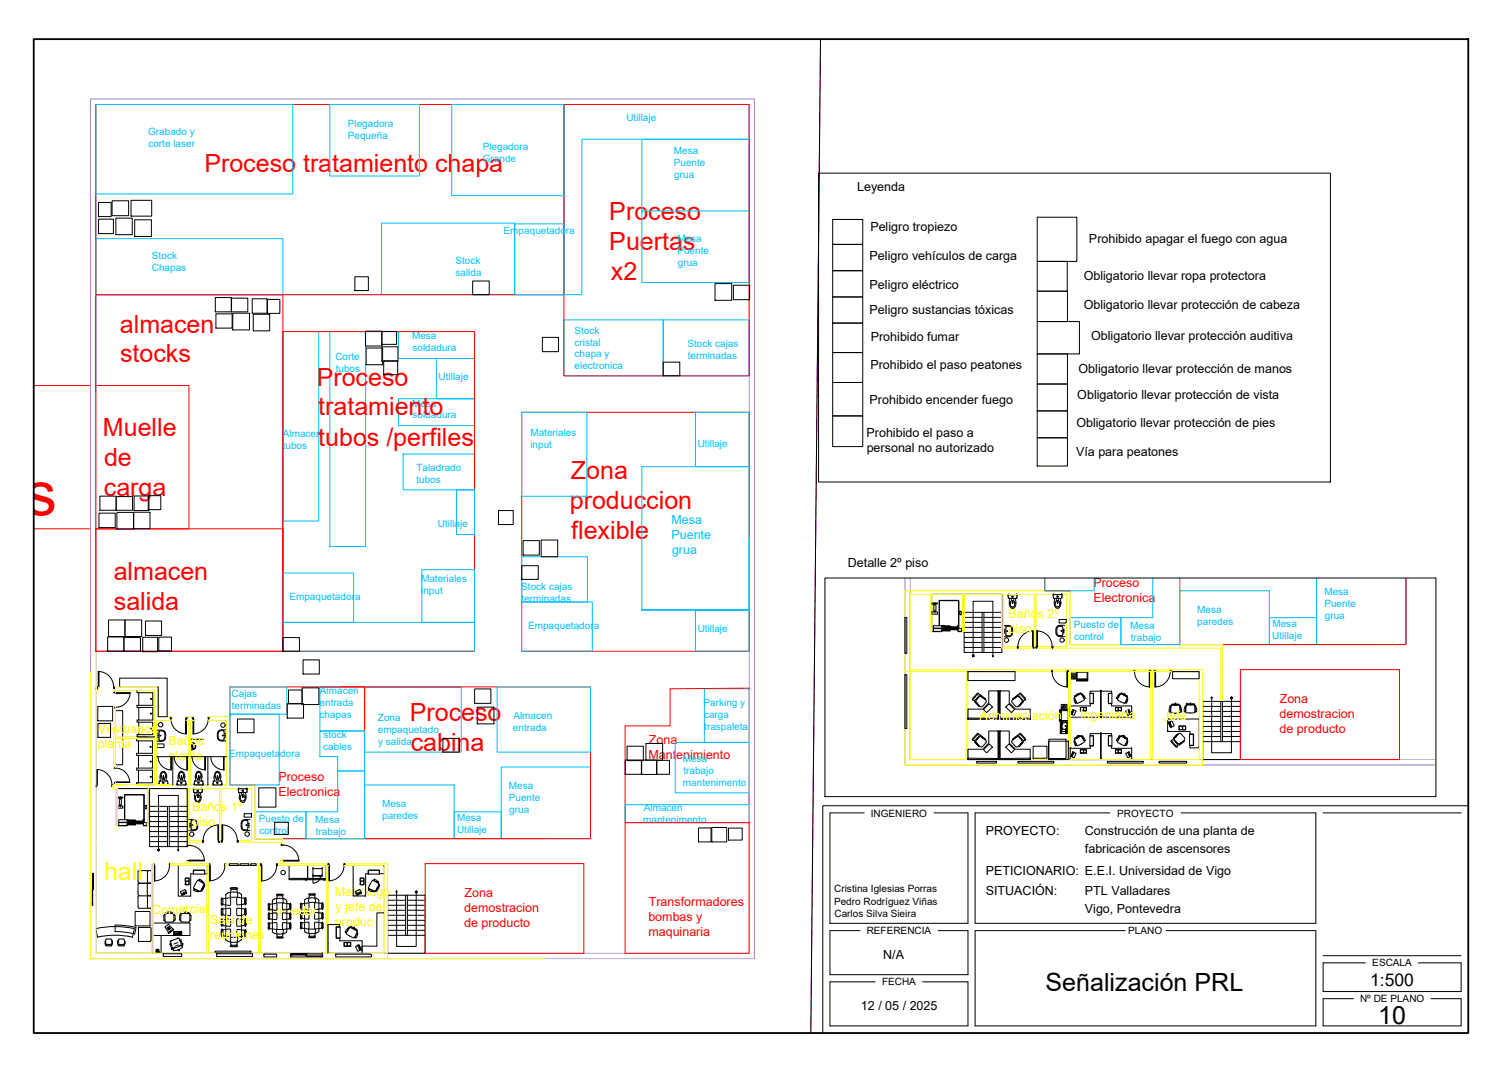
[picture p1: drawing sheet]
<svg xmlns="http://www.w3.org/2000/svg" width="420mm" height="297mm" viewBox="0 0 420 297" stroke-linecap="round" stroke-linejoin="round" font-family="sans-serif">
<defs><g id="words">
<text font-size="17.4" fill="#f00" x="7.1" y="143.6">s</text>
<g font-size="7" fill="#f00">
<text x="57" y="47.9">Proceso tratamiento chapa</text>
<text x="169.9" y="61.4">Proceso</text>
<text x="169.9" y="69.8">Puertas</text>
<text x="170.3" y="78.1">x2</text>
<text x="33.4" y="92.7">almacen</text>
<text x="33.5" y="101">stocks</text>
<text x="88.3" y="107.4">Proceso</text>
<text x="88.7" y="115.7">tratamiento</text>
<text x="28.7" y="121.6">Muelle</text>
<text x="88.7" y="124.1">tubos /perfiles</text>
<text x="29" y="129.9">de</text>
<text x="159.2" y="133.5">Zona</text>
<text x="29" y="138.2">carga</text>
<text x="158.9" y="141.8">produccion</text>
<text x="159.3" y="150.3">flexible</text>
<text x="31.7" y="161.7">almacen</text>
<text x="31.8" y="170">salida</text>
<text x="114.3" y="201">Proceso</text>
<text x="114.5" y="209.3">cabina</text>
</g>
<text font-size="7" fill="#ff0" x="29" y="245.2">hall</text>
<g font-size="7">
<text x="291.5" y="276.2">Señalización PRL</text>
<text x="384.3" y="285.3">10</text>
</g>
<text font-size="4.9" x="382" y="274.8">1:500</text>
<g font-size="3.5">
<text x="239" y="53.3">Leyenda</text>
<text x="242.7" y="64.4">Peligro tropiezo</text>
<text x="303.6" y="67.8">Prohibido apagar el fuego con agua</text>
<text x="242.4" y="72.3">Peligro vehículos de carga</text>
<text x="242.4" y="80.5">Peligro eléctrico</text>
<text x="302.1" y="78.1">Obligatorio llevar ropa protectora</text>
<text x="242.4" y="87.6">Peligro sustancias tóxicas</text>
<text x="302.1" y="86">Obligatorio llevar protección de cabeza</text>
<text x="242.8" y="95.1">Prohibido fumar</text>
<text x="304.2" y="94.8">Obligatorio llevar protección auditiva</text>
<text x="242.7" y="102.8">Prohibido el paso peatones</text>
<text x="300.7" y="103.8">Obligatorio llevar protección de manos</text>
<text x="242.4" y="112.5">Prohibido encender fuego</text>
<text x="300.4" y="111.2">Obligatorio llevar protección de vista</text>
<text x="300.1" y="118.9">Obligatorio llevar protección de pies</text>
<text x="241.6" y="121.8">Prohibido el paso a</text>
<text x="241.6" y="126">personal no autorizado</text>
<text x="300" y="127">Vía para peatones</text>
<text x="236.4" y="157.9">Detalle 2º piso</text>
<text x="274.8" y="232.8">PROYECTO:</text>
<text x="302.5" y="232.7">Construcción de una planta de</text>
<text x="302.5" y="237.6">fabricación de ascensores</text>
<text x="274.8" y="243.8">PETICIONARIO: E.E.I. Universidad de Vigo</text>
<text x="274.8" y="249.5">SITUACIÓN:</text>
<text x="302.5" y="249.5">PTL Valladares</text>
<text x="302.5" y="254.5">Vigo, Pontevedra</text>
<text x="246.3" y="267.2">N/A</text>
<text x="240" y="281.5">12 / 05 / 2025</text>
</g>
<g font-size="3.5" fill="#00bfff">
<text x="187.2" y="146.1">Mesa</text>
<text x="187.2" y="150.2">Puente</text>
<text x="187.4" y="154.4">grua</text>
</g>
<g font-size="3.5" fill="#f00">
<text x="304.8" y="163.4">Proceso</text>
<text x="304.8" y="167.6">Electronica</text>
<text x="356.8" y="195.9">Zona</text>
<text x="356.7" y="200.1">demostracion</text>
<text x="180.9" y="207.2">Zona</text>
<text x="356.7" y="204.2">de producto</text>
<text x="180.8" y="211.4">Mantenimiento</text>
<text x="77.6" y="217.6">Proceso</text>
<text x="77.6" y="221.7">Electronica</text>
<text x="129.5" y="250">Zona</text>
<text x="129.4" y="254.1">demostracion</text>
<text x="180.8" y="256.6">bombas y</text>
<text x="180.9" y="252.5">Transformadores</text>
<text x="129.4" y="258.3">de producto</text>
<text x="180.8" y="260.8">maquinaria</text>
</g>
<g font-size="3.5" fill="#ff0">
<text x="281.2" y="172.3">Baños 2º</text>
<text x="281.2" y="176.4">piso</text>
<text x="273.1" y="200.6">Administración</text>
<text x="301.1" y="200.4">Ingeniería</text>
<text x="324.3" y="200.8">Jefe</text>
<text x="27.2" y="208.3">planta</text>
<text x="27.4" y="204.2">Vestuarios</text>
<text x="47" y="207.5">Baños</text>
<text x="47" y="211.7">planta</text>
<text x="53.6" y="226">Baños 1º</text>
<text x="53.6" y="230.2">piso</text>
<text x="93.3" y="249.7">Metrologo</text>
<text x="42.5" y="254.6">Comercial</text>
<text x="58.6" y="257.5">Sala de</text>
<text x="74.8" y="254.8">comedor</text>
<text x="93.6" y="253.9">y jefe de</text>
<text x="58.5" y="261.7">reuniones</text>
<text x="93.4" y="258">produc</text>
</g>
<g font-size="2.8" fill="#00bfff">
<text x="97" y="35.4">Plegadora</text>
<text x="174.6" y="33.6">Utillaje</text>
<text x="41.3" y="37.7">Grabado y</text>
<text x="41.4" y="41">corte laser</text>
<text x="97" y="38.7">Pequeña</text>
<text x="134.6" y="41.7">Plegadora</text>
<text x="134.6" y="45">Grande</text>
<text x="187.9" y="43">Mesa</text>
<text x="187.9" y="46.3">Puente</text>
<text x="188" y="49.6">grua</text>
<text x="140.4" y="65.3">Empaquetadora</text>
<text x="188.8" y="67.5">Mesa</text>
<text x="188.8" y="70.9">Puente</text>
<text x="42.3" y="75.4">Chapas</text>
<text x="42.4" y="72">Stock</text>
<text x="127" y="73.6">Stock</text>
<text x="127" y="77">salida</text>
<text x="189" y="74.2">grua</text>
<text x="114.9" y="94.6">Mesa</text>
<text x="160.1" y="92.9">Stock</text>
<text x="93.5" y="100.3">Corte</text>
<text x="115" y="97.9">soldadura</text>
<text x="160.2" y="96.3">cristal</text>
<text x="160.2" y="99.6">chapa y</text>
<text x="191.6" y="96.8">Stock cajas</text>
<text x="191.7" y="100.1">terminadas</text>
<text x="93.6" y="103.6">tubos</text>
<text x="122.3" y="105.8">Utillaje</text>
<text x="160.2" y="102.9">electronica</text>
<text x="114.9" y="113.3">Mesa</text>
<text x="115" y="116.6">soldadura</text>
<text x="78.8" y="125.2">tubos</text>
<text x="78.9" y="121.9">Almacen</text>
<text x="147.9" y="121.6">Materiales</text>
<text x="147.9" y="124.9">input</text>
<text x="194.5" y="124.7">Utillaje</text>
<text x="116.1" y="131.3">Taladrado</text>
<text x="116.1" y="134.6">tubos</text>
<text x="122.1" y="146.8">Utillaje</text>
<text x="80.7" y="167.2">Empaquetadora</text>
<text x="117.4" y="162.2">Materiales</text>
<text x="117.4" y="165.5">input</text>
<text x="145.3" y="164.4">Stock cajas</text>
<text x="145.4" y="167.7">terminadas</text>
<text x="369.2" y="165.7">Mesa</text>
<text x="333.8" y="170.8">Mesa</text>
<text x="369.2" y="169">Puente</text>
<text x="369.4" y="172.4">grua</text>
<text x="147.2" y="175.2">Empaquetadora</text>
<text x="194.5" y="176.1">Utillaje</text>
<text x="299.4" y="174.9">Puesto de</text>
<text x="299.5" y="178.3">control</text>
<text x="315.1" y="175.2">Mesa</text>
<text x="315.3" y="178.5">trabajo</text>
<text x="333.8" y="174.1">paredes</text>
<text x="354.7" y="178.1">Utillaje</text>
<text x="354.8" y="174.7">Mesa</text>
<text x="64.6" y="194.2">Cajas</text>
<text x="64.6" y="197.6">terminadas</text>
<text x="89.1" y="196.8">entrada</text>
<text x="89.2" y="193.4">Almacen</text>
<text x="196.2" y="196.8">Parking y</text>
<text x="89.1" y="200.1">chapas</text>
<text x="105.4" y="200.9">Zona</text>
<text x="143" y="203.7">entrada</text>
<text x="143.1" y="200.4">Almacen</text>
<text x="196.3" y="200.1">carga</text>
<text x="196.3" y="203.5">traspaleta</text>
<text x="90.1" y="208.9">cables</text>
<text x="90.2" y="205.6">stock</text>
<text x="105.3" y="204.2">empaquetado</text>
<text x="105.4" y="207.6">y salida</text>
<text x="63.9" y="210.8">Empaquetadora</text>
<text x="190.4" y="212.3">Mesa</text>
<text x="190.5" y="215.6">trabajo</text>
<text x="141.9" y="219.8">Mesa</text>
<text x="190.4" y="219">mantenimento</text>
<text x="106.5" y="224.9">Mesa</text>
<text x="141.9" y="223.1">Puente</text>
<text x="142" y="226.4">grua</text>
<text x="179.5" y="225.9">Almacen</text>
<text x="72.2" y="229">Puesto de</text>
<text x="72.3" y="232.4">control</text>
<text x="87.9" y="229.3">Mesa</text>
<text x="88.1" y="232.6">trabajo</text>
<text x="106.6" y="228.2">paredes</text>
<text x="127.4" y="228.8">Mesa</text>
<text x="127.4" y="232.1">Utillaje</text>
<text x="179.3" y="229.2">mantenimento</text>
</g>
<g font-size="2.8">
<text x="242.8" y="227.5">INGENIERO</text>
<text x="311.5" y="227.5">PROYECTO</text>
<text x="232.6" y="248.6">Cristina Iglesias Porras</text>
<text x="232.5" y="252.2">Pedro Rodríguez Viñas</text>
<text x="232.7" y="255.5">Carlos Silva Sieira</text>
<text x="241.6" y="260.3">REFERENCIA</text>
<text x="314.5" y="260.3">PLANO</text>
<text x="382.6" y="269.3">ESCALA</text>
<text x="245.9" y="274.6">FECHA</text>
<text x="379.2" y="279.3">Nº DE PLANO</text>
</g>
</g></defs>
<!-- layer: CONSTRUCCION -->
<path d="M228.8 10.9l-2.7 277" fill="none" stroke="#f0f" stroke-width=".28"/>
<!-- layer: PARCELA -->
<path d="M228.8 10.9l-2.7 277" fill="none" stroke="#000" stroke-width=".28"/>
<!-- layer: Zonas_Fabrica -->
<g fill="none" stroke="#f00" stroke-width=".28">
<path d="M26.7 29.1h130.5v53h-130.5zM157.2 29.1h51.7v75.6h-51.7zM26.7 82.1h52.2v99.4h-52.2zM78.9 92.4h53.4v89.1h-53.4zM9.4 107.4h15.8v39.9h-15.8M26.7 107.4h26v39.9h-26M145.5 114.9h63.4v66.6h-63.4zM26.7 147.3h52.2v34.2h-52.2zM291.3 161.1v3.5h7v15h30.6v-18.5v18.5h63.1v-18.5M64.1 191.4h37.5v42.3h-30.4v-15h-7.1zM94.7 191.4h69.9v42.3h-63v-42.3M345.8 186.6h44.4v25.1h-44.4z"/>
<path d="M174.3 202.3h12.5v-10.4l22.1-.1v37.4h-34.6zM174.3 229.2h34.6v36.4h-34.6zM118.5 240.7h44.3v24.9h-44.3z"/>
</g>
<!-- layer: AR_Maquinas -->
<g fill="none" stroke="#00bfff" stroke-width=".28">
<path d="M26.7 29.1h54.9v24.9h-54.9zM26.7 29.1v79.9M91.9 29.1h25v20h-25zM125.9 29.1h31.3v25.4h-31.3zM157.2 29.1h51.7v9.7h-46.7v43.3h-5zM178.9 58.8v-20h30v20h-30v19.9h30v-19.9M26.7 66.5h52.2v15.6h-52.2zM143.5 62.4h13.7v19.7h-13.7zM78.9 92.4h10v52.8h-10zM78.9 82.1h24.9M91.9 92.4h10v59.9h-10zM111.1 92.4h21.2v7.5h-21.2z"/>
<path d="M121.7 99.9h10.6v11.2h-10.6zM143.5 82.1v-19.9h-37.2v19.9h50.9M157.2 89.1h27.7v15.6h-27.7zM184.9 89.1h24v15.6h-24zM111.1 111.1h21.2v7.5h-21.2zM145.5 114.9h18.1v23.4h-18.1zM193.9 114.9h15v15.1h-15zM112.4 126.5h19.9v10h-19.9zM127.3 136.5h5v12.5h-5zM78.9 159.7h19.7v13.7h-19.7zM117.6 158.7h14.7v14.7h-14.7zM145.5 155.1h18.3v12.7h-18.3z"/>
<path d="M208.9 150v20h-30h30v-40h-30v40M78.9 173.4h53.4v8.1h-53.4zM145.4 167.8h19.7v13.7h-19.7zM193.9 170h15v11.5h-15zM291.3 161.1v3.5h13.8v-3.5M298.3 172.1h14.2v7.5h-14.2zM321.4 161.1v11h-8.9v7.5h16.4v-18.5M328.9 164.6h25v15h-25zM353.9 172.1h13.2v7.5h-13.2zM367.1 161.1v18.5h24.9v-18.5M64.1 199.7h.1M64.1 191.4h15.9v7.6h-15.9v.7z"/>
<path d="M64.1 199h13.8v19.7h-13.8zM89.2 191.4h12.4v12.3h-12.4zM101.6 191.4h27v18.2h-27zM138.6 191.4h26v18.2h-26zM196.4 191.9h12.5v15h-12.5zM89 210.8h5.1v4h7.5v-11.1h-12.4v7.1M94.1 214.8h7.5v18.9h-16.3v-7.5h8.8zM101.6 218.7h25v15h-25zM139.7 213.7h24.9v20h-24.9zM188.3 206.9h20.6v14h-20.6zM71.2 226.2h14.1v7.5h-14.1zM126.6 226.2h13.1v7.5h-13.1z"/>
<path d="M174.3 224.2h34.6v5h-34.6z"/>
</g>
<g fill="none" stroke="#000" stroke-width=".28">
<path d="M27.2 191.4h.2v.6h-.2zM27.4 187.1a4.3 4.3 0 0 1 4.3 4.3M27.4 187.1h.2v4.3h-.2zM31.7 191.4h.2v.6h-.3zM31.7 192.8h.5v.2l-.5 .1zM31.7 197l.5 .1v.2h-.5zM32.2 193h4.1v.2h-4.1zM32.2 198h2v7.3M33.4 189h13.2v10.7h-2.5v-8.3h-10.7zM36.3 193a4.1 4.1 0 0 1-4.1 4.1M38.2 192.4v.6h4.4v3.5h-4.4v.6h4.4v3.5h-4.4v.6h4.4v3.5h-4.4v.6h4.9M38.7 193v3.5"/>
<path d="M38.7 197.1v3.5M47.5 199.7h.3l-.1 .5h-.2zM51.9 199.7h.3v.5h-.3zM53.6 199.7h.3l-.1 .5h-.2zM58 199.7h.3v.5h-.2zM26.7 218.7h.2l.1 .5h-.3zM26.9 214.4a4.3 4.3 0 0 1 4.3 4.3M26.9 214.4h.2v4.3h-.2zM31.2 218.7h.3v.5h-.3zM31.7 218h.5v.3h-.5zM31.7 213.9h.5v.2h-.5zM32.2 214a4 4 0 0 1 4 4"/>
<path d="M32.2 217.9h4v.1h-4zM34.2 205.8v7.3h-2M38.1 205.8v.6h4.4v3.5h-4.4v.6h4.4v3.5h-4.4v.6h4.4v3.5h-4.4v.6h5M38.6 214.6v3.5h-.5M38.6 206.4v3.5M38.6 210.5v3.5M38.7 201.2v3.5h-.5M43.7 203.6v2.9M43.7 207.3h2v1h-2zM43.7 210.8h9M43.7 206.5l1.2 .1M43.7 203.5h.1"/>
<path d="M44.1 210.8a3.7 3.7 0 0 0 3.7 3.7M44.3 218.6l.1 .1M44.3 218.6h.1M44.3 206v.2M44.3 203.8v.2M44.4 204v2.1M44.4 206.1l.2 .2M44.4 217.8l1.3-.2 1 .2M44.4 217.8h.1M44.4 217.8l-.1 .8M44.5 218.7h.1M44.5 218.7h2.2"/>
<path d="M44.9 216.4l.3 .6h.6M44.9 216.4h.1M44.9 216.3h.1M44.9 203.4l-1.2 .1M44.9 203.4a1.09 1.09 0 0 1 1.3 1.1M45.3 217.4h.1M45.5 203.8l.3 .2 .2 .6M45.5 215.2l-.4 .2-.3 .9M45.6 216.4v.4M45.6 216.4h.1M45.6 216.8h.1M45.6 216.5h.1"/>
<path d="M45.6 216.5v.3M45.6 215.2l.3 .2 .3 .8M45.6 206.2l-1.1 .2M45.6 203.8l-1.1-.1-.1 .2M45.6 206.4l-.7 .2M45.7 216.7h.1M45.8 217.4h.1M45.9 205.8l-.4 .4M46 204.5v.9M46 205.5l-.1 .3M46.2 204.5v.9M46.2 205.5l-.2 .6-.4 .3"/>
<path d="M46.2 216.3l-.4 .7M46.2 216.3h.1M46.4 216.6l-.2 1.1M46.5 216.6v-.3a.95 .95 0 0 0-.3-1.1 .95 .95 0 0 0-1.1-.1l-.1 .1a2.73 2.73 0 0 0-.2 2.5M46.7 218.7h.1M46.7 217.8h.1M46.7 217.8l.1 .8M46.8 218.6l-.2 .1M46.8 218.6h.1M47.6 210.8h.2v3.7h-.2zM47.6 200.2a4.3 4.3 0 0 0 4.3 4.3M48.2 210.8v7.9"/>
<path d="M48.6 210.8a3.7 3.7 0 0 0 3.7 3.7M49.3 218.6l.2 .1M49.3 218.6h.1M49.4 218.6h.1M49.4 217.8l1.4-.2 .9 .2M49.4 217.8h.1M49.4 217.8v.8M49.5 218.7h.1M49.5 218.7h2.2M49.9 216.4l.3 .5 .6 .2M49.9 216.4h.1M49.9 216.3h.1"/>
<path d="M50.3 217.4h.1M50.6 216.4v.4M50.6 216.4h.1M50.6 216.8h.1M50.6 216.5h.1M50.6 216.5v.3M50.7 216.7h.1M50.8 217h.1M50.9 217.4h.1M51.2 216.3l-.4 .7M51.3 216.2a.72 .72 0 0 0-.3-.8 .72 .72 0 0 0-.8 0l-.3 .9M51.3 216.3h.1"/>
<path d="M51.5 216.6l-.2 1.1M51.5 216.6v-.3a.95 .95 0 0 0-.3-1.1 .95 .95 0 0 0-1.1-.1l-.1 .1a2.73 2.73 0 0 0-.2 2.5M51.7 218.7h.1M51.8 200.2h.1v4.3h-.1zM51.8 217.8h.1M51.8 217.8l.1 .8M51.8 218.6l-.1 .1M51.9 218.6h.1M52.1 210.8h.2v3.7h-.2zM53.1 206h3.5l-3.5 .1M53.2 206.9v2.1M53.2 207l1.1 .2"/>
<path d="M53.2 209h.1M53.2 207v2M53.2 210.8h9.9M53.5 208h.1M53.5 208l.1 .4a.44 .44 0 0 0 .7 .2M53.5 207.8l.2 .1-.2 .2 .2-.2zM53.5 207.8h.1M53.6 207.9v.1M53.6 208h.1M53.6 207.9h.1M53.6 207.8h.2l-.2 .4M53.6 210.8a3.7 3.7 0 0 0 3.7 3.7"/>
<path d="M53.6 208l-.1 .1M53.6 208.1h.1M53.6 208v.1M53.7 207.4h.1M53.7 208.5h.1M53.8 208.7h.1M53.8 207.2h.1M53.8 200.2h.2v4.3h-.2zM53.9 207.2l.4 .2a.73 .73 0 0 1-.4 1.2M53.9 207.2l-.3 .5v.7l.3 .2M53.9 207.2h.1M53.9 208.6h.1"/>
<path d="M53.9 220h.1M53.9 220l.1 .7M54 219.8l-.1 .1M54.1 219.8h.1M54.1 219.8h2.2M54.1 218.6l.2 .1M54.1 218.6h.1M54.2 217.8l1.4-.2 1 .2M54.2 217.8h.1M54.2 217.8l-.1 .8M54.3 207.2a.56 .56 0 0 0-.7 .1 .56 .56 0 0 0-.1 .7M54.3 208.6l-1.1 .4"/>
<path d="M54.3 207.2a.89 .89 0 0 1 0 1.4M54.3 218.7h.1M54.3 218.7h3.7M54.5 216.6l.2 1.1M54.5 208h.1M54.5 216.6l-.1-.2a1.08 1.08 0 0 1 1.3-1.4l.2 .2a2.54 2.54 0 0 1 .2 2.5M54.7 216.4h.1M54.7 216.4l.2 .4 .3 .2M54.7 216.3h.1M54.9 215.4l-.2 .9M55.1 217.4h.1M55.2 217.1h.3"/>
<path d="M55.4 216.4h.1M55.4 216.4v.4M55.4 216.8h.1M55.4 216.5v.3zM55.5 216.7h.1M55.7 217l-.3 .1M55.7 217.4h.1M55.8 215.4l-.4-.2-.4 .2M55.8 215.4l.3 .8M56 216.3l-.4 .7M56 216.3h.1M56.1 216.3h.1"/>
<path d="M56.2 219.8l.2 .1M56.3 219.8h.1M56.4 220h.1M56.4 220l-.1 .7M56.5 218.7h.1M56.6 217.8h.1M56.6 217.8v.8M56.6 218.6l-.1 .1M56.6 218.6h.1M57.1 210.8h.2v3.7h-.2zM58 210.8v7.9M58.1 200.2a4.3 4.3 0 0 1-4.3 4.3"/>
<path d="M58.8 210.8a3.7 3.7 0 0 0 3.7 3.7M59.4 218.6l.1 .1M59.4 218.6h.1M59.5 217.8h.1M59.5 217.8l-.1 .8M59.5 218.7h.1M59.5 218.7h2.3M59.7 216.6l.2 1.1M59.7 216.6v-.3a1.03 1.03 0 0 1 1.3-1.3l.2 .2a2.54 2.54 0 0 1 .1 2.5M59.9 216.4l.4 .6 .5 .1M59.9 216.4h.1M59.9 216.3h.1"/>
<path d="M60.3 217.4h.1M60.6 204.5v.9M60.6 216.4v.4M60.6 216.8h.1M60.6 216.5h.1M60.6 216.5v.3M60.6 205.4a1.09 1.09 0 0 0 1.3 1.1M60.7 216.4h.1M60.7 216.4v.4M60.7 216.7h.1M60.8 204.5v.9M60.8 217h.1"/>
<path d="M60.8 205.4l.1 .3M60.9 204.1l-.1 .4M60.9 205.7l.4 .4M61 217.4h.1M61.2 203.7l1-.1 .2 .2M61.3 203.7l-.4 .4M61.3 216.2a.72 .72 0 0 0-.2-.8 .72 .72 0 0 0-.9 0l-.3 .9M61.3 216.3l-.4 .7M61.3 216.3h.1M61.6 217.7l-2.2 .1M61.7 217.7l.1 .1M61.8 218.7h.1"/>
<path d="M61.8 217.8h.1M61.8 217.8l.1 .8M61.9 203.4h1.1M61.9 203.4a1.09 1.09 0 0 0-1.3 1.1M61.9 218.6l-.2 .1M61.9 218.6h.1M62.3 210.8h.2v3.7h-.2zM62.4 203.8v2.3M62.4 206.1l-.2 .2-1-.2M63 206.4l-1.1 .1M63.1 203.4v3M66.4 219.9h.1"/>
<path d="M66.4 219.9l.1 .8M66.6 219.8l-.2 .1M66.6 219.8h.1M66.6 219.8h2.2M68.8 219.8l.1 .1M68.8 219.8h.1M68.9 219.9h.1M68.9 219.9l-.1 .8M52.2 239.8l.5 .1v.2h-.5zM52.2 235.4h.5v.2l-.5 .1zM52.7 231.5h1.1M52.7 235.6a4.3 4.3 0 0 1 4.3 4.3"/>
<path d="M52.7 239.7h4.3v.2h-4.3zM53.3 231v.1M53.3 228.8v.1M53.3 228.9v2.1M53.3 228.8a1.05 1.05 0 0 1 1.3 0 1.05 1.05 0 0 1 .3 1.3 1 1 0 0 1-.4 1 1 1 0 0 1-1.2 0M53.8 228.4h-1.1M53.9 228.4l.9 .2 .3 .5M54 220.7l.9 .2 1.4-.2M54 220.7h.1M54.4 220.8a2.55 2.55 0 0 0 .4 2.7l.1 .1a1.21 1.21 0 0 0 1.2-1.7M54.4 222.2l.4 1M54.5 222.2h.1"/>
<path d="M54.5 222.3h.1M54.9 221.1h.1M55 221.5l-.4 .2-.1 .5M55.1 229.1v.4a1.4 1.4 0 0 1-1.2 2M55.1 221.4l-.1 .1M55.1 221.5h.4M55.2 221.8v.4M55.2 222.2h.1M55.2 221.8h.1M55.2 221.8v.3v-.3M55.3 221.9h.1M55.4 221.5l.4 .7"/>
<path d="M55.5 221.1h.1M55.8 222.3a.74 .74 0 0 1-.2 .7 .74 .74 0 0 1-.8 .2M55.8 222.2v.1M55.8 220.8l.2 1.1M55.8 222.3h.1M56.3 220.7h.1M56.4 234.2h.2l.1 .5h-.3zM60.7 229.9h.3v4.3h-.3zM60.9 229.9a4.3 4.3 0 0 0-4.3 4.3M61 234.2h.2v.5h-.3zM61.7 234.2h.2l.1 .5h-.3zM61.9 229.9a4.3 4.3 0 0 1 4.3 4.3"/>
<path d="M61.9 229.9h.2v4.3h-.2zM66.2 234.2h.2v.5h-.3zM66.5 220.7h.1M66.5 220.7h2.3M66.9 220.8l-.2 1.1M66.9 222.2v.1M67.3 229.1l-.1 .4a1.73 1.73 0 0 0 .6 1.8M67.4 221.1h.1M67.6 221.8h.1M67.6 221.4l-.2 .1a1 1 0 0 0-.1 1.6M67.6 221.8l.1 .4M67.6 222h.1"/>
<path d="M67.6 221.8v.2M67.7 222.2h.1M67.7 221.8v.4M67.7 221.8h.1M67.7 221.5l.6 .3 .1 .4M67.8 231.3l1.9 .1M67.8 228.5l-.5 .6M67.9 228.7a.83 .83 0 0 1 1.2 .2v2.1M67.9 228.7a1.94 1.94 0 0 0 0 2.4M68 221.1h.1M68.1 226.7h2v1h-2zM68.1 223.1l-.5 .1-.3-.1"/>
<path d="M68.3 222.2h.1M68.4 222.2l-.3 .9M68.4 222.2h.1M68.4 222.2v.1M68.4 220.8a2.33 2.33 0 0 1-.4 2.7 1.05 1.05 0 0 1-1.3-1.2l.1-.4M68.8 220.7h.1M69.1 230.9a.6 .6 0 0 1-1 .3l-.2-.1M69.7 228.4l-1.9 .1M78.4 239.6l.5 .1v.2h-.5zM78.4 235.3h.5v.2l-.5 .1zM78.9 235.5a4.4 4.4 0 0 1 4.4 4.4M78.9 239.7h4.5v.2h-4.5z"/>
<path d="M25.7 251.9l.1 .1M25.7 252h.1M25.7 248.1v3.9M25.8 243.4h.2v.4l-.2-.1zM25.8 243.7h.1M25.8 247.7h.1M25.8 247.7h.2v.4l-.2-.1zM25.8 248h.1M25.8 248v.1M25.8 248.1h.1M25.8 251.9h.1M25.8 252l.2-.1v.4h-.2z"/>
<path d="M25.8 243.8v3.8M25.8 243.7l.1 3.9zM25.8 243.8h.1M25.8 247.6h.1M25.8 248.1l.1 3.9zM25.8 252h.1M25.9 243.7h.1M25.9 243.8h.1M25.9 247.7h.1M25.9 247.6h.1M25.9 248h.1M25.9 248.1h.1"/>
<path d="M25.9 252h.1M25.9 251.9h.1M26 243.7v3.9zM26 248.1v3.9zM26 252.3h.1M26 243.8h.1M26 247.6h.1M26 248.1h.1M26 251.9h.1M26 247.7h.1M26 243.8v3.8M26 248.1v3.8"/>
<path d="M32.1 257.8l2.9 .1 2.9 .5M32.1 259.6l2.7 .1 2.7 .5M32.1 257.8v1.8M37.4 258.8a24.6 24.6 0 0 0-10.7 0l.5 2.4M37.5 258.8l-.6 2.4M37.9 258.5l-.4 1.8M38.5 249.1l.3 .5M38.5 250v2.7l.3 .4M38.5 243v2.7l.3 .4M38.7 242.6l-.3 .3M38.8 253.1h3.1M38.8 246.1h3.1"/>
<path d="M38.8 242.6h3.1M38.8 246.1l-.3 .3v2.8M41.1 252.7l.2 .4M41.1 249.1l.2 .5-.2 .3M41.1 245.7l.2 .4M41.1 243v2.7M41.1 250v2.7M41.3 246.1l-.2 .3v2.8M41.3 242.6l-.2 .3M41.8 242.6l.4 .4v2.7M41.9 249.6h-3.2l-.3 .4M41.9 246.1l.3 .4v2.7"/>
<path d="M42.2 249.2l-.4 .4 .4 .4v2.7l-.4 .4M42.2 245.7l-.4 .4M42.8 240.7h.2v.5h-.2zM42.8 241.2v24.4M43 241.2h.2v4.3h-.2zM45.7 255.1v1.3M45.9 255.1h-.3M45.9 254.5a1.75 1.75 0 0 1 2.5 .1h-.1M46 254.5l.1 .2 1.3-.3 .9 .3M46 254.7l-.1 .1M46 256.4h-.3M46 254.9v1.7l.1 .3h2.1l.3-.3"/>
<path d="M46.5 258.6l.5 .6M46.6 258.5l.5 .6M46.7 258.4l.5 .6M46.8 258.3l.5 .6M46.9 259.9l1.4-1 .1 .1-1.4 1.1zM46.9 258.3l.5 .6M47 257.5l-1 .8 .9 1.5M47 258.2l.5 .6M47 257.6l1.2 1.3M47.1 258.1l.5 .6M47.2 240.7h.3v.5h-.3zM47.2 241.2a4.3 4.3 0 0 1-4.3 4.3"/>
<path d="M48 254.5h-1.6M48.4 259l-1.4 1.1 1.4-1.1M48.4 259.5h2.3v1h-2.3zM48.4 254.7l.1 1.9M48.5 255h.3l.1 1.4M48.5 256.3h.3M48.6 259.7h1.1v.4h-1.1zM49.7 241.2h8v2.3h-.6v-1h-3.2v1h-.7l-.1 6.2h-3.4zM49.9 259.7h.2v.4h-.2zM50.2 259.7h.3v.4h-.3zM50.3 248.4l1.3-.5 .4 1-1.2 .6zM50.4 255l-.3-.1v1.4h.3"/>
<path d="M50.4 256.6l.3 .3M50.5 254.7l-.1 1.9M50.7 249.4h.1M50.8 248.9h.1M50.8 248.9l-.1 .1a.28 .28 0 0 0 .2 .3 .28 .28 0 0 0 .3-.2M50.9 254.5h1.6M51.1 248.9h-.3M51.1 248.9h.1M51.2 249.1h.1M51.6 246.2h.1M51.6 244.7h1.1v1.8h-1.1zM51.7 244.7h1v.8h-1z"/>
<path d="M51.8 248.5l-.7 .4M51.8 248.5h.1M51.8 248.5a.31 .31 0 0 1 0 .4 .31 .31 0 0 1-.4 .1l-.2 .1M52.7 245.6h-1v.9h1M52.9 254.7v.1M52.9 254.5a1.75 1.75 0 0 0-2.5 .1h.1M52.9 256.4h.3M52.9 255.1h.3M52.9 254.5l-.1 .2-1.4-.3-.8 .3M53 254.9l-.3 2h-2M53.3 255.1l-.1 1.3M54 242.5h3v1.1h-3z"/>
<path d="M54 247.8h.3l1.3 .6a1.61 1.61 0 0 1-1.6-.5zM55 245.3l1 .4a.89 .89 0 0 1 .8 .7 .89 .89 0 0 1-.4 1l-.5 .9a.76 .76 0 0 1-1-.3l-.9-.7zM55.5 245l.8 .4a.5 .5 0 0 1 .4 .7l-1.2-.8zM55.6 248.4h.1M56.4 247.4h.1M56.7 247.6h.1M56.8 246.1h.1M57 246.5l-1 1.9 .3-.1 .4-.7M57 246.5h.1M57 246.5l.1 .2-.4 .9M58.2 240.7h.3l-.1 .5h-.2zM58.4 241.2h.2v4.3h-.2z"/>
<path d="M61.7 254.6l.2 .5M61.7 257.6l.2 .5 .1-.1M61.7 250.7l.2 1.6M61.7 256.5v1.2M61.8 254.6l.2 .4M61.8 257.6l.2 .4M61.8 250.2v.5M61.8 250.7v1.6M61.8 253.1v1.6M61.8 256.5v1.2M61.9 250.2l-.2 .5M61.9 253l-.2 1.7"/>
<path d="M62 256.1l-.1-.1-.2 .5M62 255l-.2 .2M62 256.1l-.2 .4M62.1 251.8l.2 .3M62.1 254.6l.2 .3M62.1 257.6l.2 .3M62.1 250.7v1.1M62.1 253.5v1.2M62.1 256.5v1.2M62.1 259.4v1.1M62.3 250.4l-.2 .3M62.3 253.2l-.2 .3"/>
<path d="M62.3 259.1l-.2 .2M62.3 256.2l-.2 .3M62.4 250.4l1.6-.2 .3 .1-.1 2-1.8-.2M62.4 253.3l1.6-.2 .3 .1-.1 1.9-1.8-.1M62.4 259.1l1.6-.2 .3 .1-.1 2-1.8-.2M62.4 256.2l1.6-.2 .3 .2-.1 1.9-1.8-.2M62.7 240.7h.2v.5h-.2zM62.7 241.1a4.3 4.3 0 0 1-4.3 4.3M63 249.1v12.9M63.1 249.2a3.9 3.9 0 0 1 4.1 0M63.9 240.7h2.5v.5h-2.5zM64.2 247.5l.4-.2 1.7 .2"/>
<path d="M64.2 247.6l.1 .1M64.3 248l.3-.2h1.4l.3 1.9-.1 .3-2-.1 .2-1.9M66 250.2l.3-.2 1.8 .3v1.6l-1.9 .3-.2-.2zM66.3 247.6h-2M66.9 240.7h2.5v.5h-2.5zM67.2 249.1v12.9M67.9 253.3l-1.6-.2-.3 .2 .1 1.8 1.8-.1M68 253.2l.2 .3v1.2M68.2 256.5v1.2M68.2 254.6l-.2 .3M68.2 256.5l-.3-.3-1.7-.2-.2 .2v1.7l.2 .2 1.2-.1 .5-.1 .3-.3M68.3 252l.2-2 .1 1.7-.2 .4"/>
<path d="M68.3 259.1v1.9M68.3 256.1l.2 .4M68.3 259.1l.1-.1 .2 .5v1.3l-.3 .2M68.3 256.1l.1-.1 .2 .5M68.3 252.1l.2 .1M68.3 255l.2 .2M68.4 253l.2 1.7M68.5 253.1v1.6M68.5 256.5v1.2M68.5 254.6l-.2 .4M68.5 257.6l-.2 .4M68.6 256.5v1.2"/>
<path d="M68.6 254.6l-.2 .5M68.6 257.6l-.2 .5-.1-.1M69.9 240.7h1.5v.5h-1.5zM72.6 240.7h.3v.5h-.3zM72.9 241.2h.1v4.3h-.1zM74.8 258.5l.1 .5M74.8 255.8l.1 .5M74.9 257l-.1 1.6M74.9 251.7l-.1 .4 .1 1.5M74.9 254.3l-.1 1.5M74.9 258.5l.1 .5M74.9 253.2l.2 .3"/>
<path d="M74.9 255.8l.2 .3M75 257.1l-.1 .4M75 254.4l-.1 .4M75 252.2v1M75 254.8v1M75 257.5v1.1M75 251.7l.1 .2M75.1 251.8l-.2 .3M75.1 253.6l-.1 .1M75.1 256.2l-.1 .1M75.2 258.5l.2 .3 1.6 .2 .2-.3v-1.5l-2 .1v1.3M75.2 255.8l.2 .3 1.6 .2 .2-.3v-1.5l-2 .1v1.2"/>
<path d="M75.4 251.9l-.2 .2v1.1l.2 .2M75.4 252l1.6-.3 .2 .3-.1 1.6-1.7-.1M77 240.7h.3v.5h-.2zM77.1 249.3l.4-.1 1.5 .1zM77.1 241.2a4.3 4.3 0 0 1-4.3 4.3M78.8 249.8l-.3-.2h-1.2l-.2 1.7 .1 .3 1.8-.2-.2-1.6M79.3 250.5l.7 .6-.1 8.5-.6 .5M79.4 250.5a3.3 3.3 0 0 0-3.5 .6v8.5l.5 .4 .7 .2M80.6 244.9h10.3M80.6 244.8h10.3M80.6 245l.1 .1M80.7 241.2l-.1 3.9"/>
<path d="M80.7 258.5l-.2 .3-1.6 .2-.1-1.9 1.8 .2 .1 1.3M80.7 252.1l-.2-.3-1.7-.1-.1 1.7 .2 .2 1.1-.2 .7-.3M80.7 255.8l-.2 .3-1.6 .2-.1-1.9 1.8 .2 .1 1.2M80.7 241.2h5M80.7 245.1h5M80.7 252.1v1M80.9 258.5v.5M80.9 257.5v-.5l.2 1.6M80.9 253.1v.5l.2-.5M80.9 255.8l-.1 .3M80.9 254.8v-.5l.2 1.5M80.9 251.7v.4"/>
<path d="M80.9 251.6l.2 .5M81 252.1v1M81 254.8v1M81 257.5v1.1M81.1 258.5l-.2 .5M81.1 255.8l-.2 .4M81.1 252.1v1M83.7 257.4l.2-.5v.5M83.7 258.4l.2 .4h.1M83.7 253.1l.2 .5v-.5M83.7 255.7l.2 .4h.1M83.8 252.1v1"/>
<path d="M83.8 254.7v1M83.8 257.4v1M83.9 251.6l-.2 .5M83.9 254.2l-.2 .4M83.9 254.7l.1 1.3M83.9 252.1v1M83.9 257.4v1M83.9 258.4l.1 .3M83.9 251.7v.4M83.9 254.2v.4M84.2 252.1v1M84.2 257.4v1"/>
<path d="M84.2 257.4l.2-.3 1.7-.1v1.8l-1.7-.1-.2-.3M84.2 252.1l.2-.3 1.7-.1v1.7h-1.7l-.2-.3M84.2 254.6l.2-.2 1.7-.1v1.8l-1.7-.1-.2-.3v-1M85 259.7l1.1 .4M85 250.7v9M85.1 245.1l.5 .1zM85.7 245v.1M85.8 241.2v3.8M85.9 241.2h5M85.9 245.1h4.9M86 249.2l1.5-.2 .5 .2-.1 .1M86.1 249.2l1.7 .1"/>
<path d="M87.2 242h2.6v2.1h-2.5zM87.2 244h.1M87.3 242h.1M87.3 244.1h.1M87.7 250.2l-1.8 .1-.9 .4M87.7 250.2l.9 .4 .3 .3v8.5l-.4 .5-.8 .2M87.8 249.7l-.3-.2h-1.2l-.2 1.9h1.8l-.1-1.7M89.2 244.2l.2 .1zM89.3 244.2h.1M89.5 257.1l.2 .3M89.5 251.7l.2 .2M89.5 254.4l.2 .2"/>
<path d="M89.5 257.1h-1.8l.1 1.8 1.7-.2M89.5 251.7h-1.8l.1 1.7 1.7-.1M89.5 254.4h-1.8l.1 1.7 1.7-.1M89.7 258.4l-.2 .2M89.7 253l-.2 .2M89.7 255.7l-.2 .2M89.7 252v1M89.7 254.7v1M89.7 257.4v1M89.8 242h.1M89.8 244.1h.1M89.8 257l.1 .4"/>
<path d="M89.8 251.6l.1 .3M89.8 254.3l.1 .3M89.8 257l.1-.1 .2 .5M89.8 244h-2.6v2.1a2.15 2.15 0 0 0 2.2-2.1v.1M89.8 244h.1M89.8 242.1h.1M89.9 258.4l-.1 .3M89.9 253l-.1 .3M89.9 255.7l-.1 .3M89.9 251.5l-.1 .1M89.9 254.2l-.1 .1M89.9 251.5l.2 .4"/>
<path d="M89.9 254.2l.2 .4M90 252v1M90 254.7v1M90 257.4v1M90.1 258.4l-.3 .4M90.1 252v1.1l-.3 .3M90.1 254.7v1.2l-.3 .2M90.1 257.4v1M90.3 245.1l.4 .1zM90.9 245l-.1 .1M90.9 241.2v3.9M91.4 240.7h.3v.5h-.3z"/>
<path d="M91.4 257.6h3.3v.7h-1v3.1h1v.8h6.2v3.4h-9.5zM91.7 241.2h.2v4.3h-.2zM93.8 258.3h1v3.1h-1zM95.9 240.7h.3v.5h-.3zM95.9 241.1a4.3 4.3 0 0 1-4.3 4.3M97.3 258.5l-.7 .6-.4 .7h.4l.8-1.2M97.3 258.5h.1M97.3 258.5l.1 .1M97.4 258.6h.1M97.6 258.4l1.9 1a.76 .76 0 0 1-.3 1.1l-.4 .8-.2 .1-2-1.1zM97.7 258.3l1.9 1v-.2l-.8-.5M97.7 258.3h.1"/>
<path d="M97.7 258.3l.3-.1 .8 .4M98.6 241.2l-.1 8.5h3.4M98.6 258.9h.1M98.8 258.6h.1M99.1 248.4l1.2-.5 .5 1-1.3 .6zM99.4 249.4h.1M99.5 248.9h.1M99.5 248.9l-.1 .3 .2 .1M99.6 249.3h.1M99.6 259.7h.1M99.6 259.7a1.61 1.61 0 0 1-.4 1.7l-.2-.3zM99.7 249.3h.1"/>
<path d="M99.7 249.3h-.1M99.9 248.9h-.4M99.9 248.9h.1M99.9 248.9a.4 .4 0 0 1 .4-.3 .4 .4 0 0 1 .4 .2l-1 .5M100.4 246.2h.1M100.4 244.7h1.1v1.8h-1.1zM100.5 246.2v-.6h.9v.9h-.9M100.5 244.7h.9v.8h-.9zM101.9 249.7h.1M102.7 242.5h3v1.1h-3zM102.8 247.8h.2l1.4 .6a1.77 1.77 0 0 1-1.7-.4zM104.4 248.4h.1"/>
<path d="M104.8 248.4h.1M105.2 247.4h.1M105.5 247.6h.1M105.5 247.6l.3-1.1-1 1.9M105.5 245.8l-.1-.1a1.18 1.18 0 0 0-1.2-.6l.1 .2 1.2 .8M105.5 245.8h.1M105.5 245.8v.3M105.5 247.6l-.5 .7-.2 .1M105.5 246.1h.1M105.6 246.2l-1.8-.9-1.1 2 .1 .3 .8 .4a.76 .76 0 0 0 1.1 .3l.5-.9M105.6 246.2v.1M105.6 246.3l-.4 1.1"/>
<path d="M107 241.2l.1 2.2h-1.3v-.9h-3.1v1h-.8v6.2M107.1 254.4h-2v9.2h-4.1v2M27.2 261.1a22.2 22.2 0 0 1 9.7 0M29.4 263.1h.2M29.4 262a1.29 1.29 0 0 1 1.8 0M29.5 262v1.1h-.2v-.9h.2M29.5 263.1h1.4l.3 .2a1.4 1.4 0 0 1-1.8 0zM29.6 263.5v-.2h1.4l.1 .1-.1 .2M31.2 262.2h.2v.8h-.2M31.2 262v1M31.2 263.1h-.1M32.9 263.1h.2"/>
<path d="M32.9 262.2h-.1v.9h.1v-1.1a1.23 1.23 0 0 1 1.8 0v1M33.1 263.5h1.4M33.1 263.5l-.1-.4h1.4l.3 .2-.2 .2M34.4 263.3h-1.2l-.1 .2M34.5 263.3l.1 .1-.1 .2M34.7 263.1h-.2M34.7 262.2h.2v.8h-.2M42.8 260.7h10.2v-3.5h-10.2v8.4h2.1v-4.9M43.5 264.5h.8v.8h-.8zM43.6 264.7v.3zM43.6 265.2h.6M43.7 265.1l-.2 .1h.2"/>
<path d="M43.7 264.7h.5v.3h-.5zM44 265.1l.2 .1h-.2M44.2 265.4h.1M44.2 265.2l.3 .1M44.3 265.5h.1M44.4 265.2v.1M44.4 265.5h.1M44.5 265.5h.1M44.5 265.4h.1M45.5 265.8h5.2v.7h-5.2zM47.4 263l-.1 .1M47.4 263.1l.5 1.2"/>
<path d="M47.6 262.2h.1M47.6 263l-.2 .1M47.6 262.9l.6 1.6M47.7 262.1l-.1 .1M47.8 264.3l.1 .2M47.8 264.2l.1 .1M47.8 264.3h.1M47.8 264.3l.2 .2M47.9 264.3l.1 .3 .2-.1M47.9 264.3h.1M48.3 264.5v.4M48.4 260.3h2.3"/>
<path d="M48.5 260.3v-.7h2.1v.7M48.6 260.2l1.9 .1zM48.6 264.1l-.5 .1M48.7 264.1h.1M49.5 261.4h.1M49.6 261.5h.1M49.6 261.5l-.2 .1M49.6 262.7l-1.1 .3M49.6 264.7l.1 .1M49.6 264.8l.4-.1v.2h-.3M49.7 264.7v.2M49.7 264.7l.1 .1"/>
<path d="M49.8 264.8l.1 .1M49.8 263.3l-1 .4M49.8 264.6h.1M49.8 264.6h.2M49.8 264.6v.1M49.8 261.4h.1M49.8 261.4l-2.3 .9 .3 .9M49.9 264.9h.1M50 261.5l.2 .8M50.2 263.6l-2 .7M50.2 262.1l.5 1.5M50.4 261.9h.1"/>
<path d="M50.4 261.9l-.3 .2M50.5 261.9l.3 1.3M50.6 263.3l-.5 .4M50.6 263.5l-.4 .1M50.7 263.6h.1M50.8 263.6l.1 .3a3.5 3.5 0 0 1-2.6 1M50.8 262.9h-.1M50.8 263h.2l-.1 .2M50.8 263.1l.1 .1M50.8 263.1h.1M50.8 263.2h.1M50.9 263.2v.3"/>
<path d="M50.9 263.2h-.1M50.9 263.6h-.1M51 263l-.2 .1M51 263h.1M60 265h10v.5h-10zM60.4 265.8h10v.7h-10zM62 260.8l-.2-1.9-.1 1.6 .3 .4M62.1 260.5l.2 .3M63.1 261.9l.5 .4M63.6 262.3l1.5 .3 1.6-.3M64.2 263.6l.4 .2M64.3 263.5l.3 .1 1.6-.1"/>
<path d="M64.3 263.5l-.1 .1M64.3 263.1l.3 .2M64.4 263.1l-.2-1.8 1.9-.1 .2 .3-.2 1.6-.3 .2M64.6 263.8h1.2M64.6 263.4h1.2M66.2 263.5l-.4 .3M67.2 261.9l-.5 .4M68 260.9l.2-.3-.1-1.3-1.8-.3-.3 .1v1.8l.2 .2 1.7-.2M73.6 265.9h3.5v.7h-3.5zM77.1 260.2h1.6M77.2 261.1l1.4 .2 .3-.2M77.2 261.1l-.1 .1 .4 .2h1.2l.2-.3"/>
<path d="M77.3 260.8l-.2-1.6 1.8-.2-.1 1.8M77.3 260.8l.2 .2M77.5 261h1.1M78.8 260.8l-.3 .2M79.4 260.1l-.6 .1M81 265.8h.2v.6h-.2zM81 266.4v.2h9v-.2M81.2 265.8h8.6M81.2 265.8h.4l-.1 .3h-.3zM81.5 266h.1M81.5 266.1h.1M81.6 266h.1"/>
<path d="M81.6 265.9h3.7h-3.7M81.6 265.9l3.7 .1zM81.6 265.9h.1M81.6 266.1h3.7M85.2 265.8h.4v.3h-.3zM85.3 266h.1M85.2 265.9h.1M85.2 266h.1M85.3 266.1h.1M85.3 266.1l.4 .1-.1 .2h-.3zM85.6 266.3h.1M85.6 266.4h.1"/>
<path d="M85.6 265.9h.1M85.6 266h.1M85.6 265.9v.1M85.7 266.3h.1M85.7 266.2h3.7zM85.7 266.3h3.7zM85.7 265.8h.1M85.7 265.8l-.1 .1M85.7 266.4h3.7M85.7 266.2h.1M85.7 265.8v.3l-.1-.1M85.7 266.1h3.7"/>
<path d="M86 261.1l.5 .2M86.1 260.1h1.6M86.1 261l.4 .1M86.1 261v.1M86.2 260.7v-1.8l1.8 .1-.2 1.7M86.2 260.6l.3 .2M86.5 260.9h1M86.5 261.1h1M86.5 261.3h1M87.8 260.6l-.3 .2M87.8 261l-.3 .1M87.9 261l.1 .1"/>
<path d="M88 261.1l-.5 .2M89.4 266.3h.1M89.4 266.4h.1M89.4 266.2h.1M89.4 266.1h.4v.3h-.3zM89.5 266.3h.1M89.5 266.4h.1M89.8 265.8h.2v.6h-.2zM89.8 265.8h.1M89.8 265.8v.3l-.1-.3M93.6 265.9h9.9v.7h-9.9zM95.9 262.6h1.9v1.1h-1.9z"/>
<path d="M96 262.7h.8v.9h-.8zM96.8 262.7v.9h.9v-.9M97.5 263.7h.1M99.1 263.7l1-.4 .6 1.4-1 .3zM99.8 263.6l.3 .6M99.8 263.6h.1M99.8 263.6a.31 .31 0 0 1 .4 0 .31 .31 0 0 1 0 .3l.1 .2M100.1 264.2l.1 .4M100.1 264.2h.1M100.2 264.6h.1M100.3 264.1a.26 .26 0 0 1 .3 .3 .26 .26 0 0 1-.4 .2M100.3 264.1h.1"/>
<path d="M100.6 264.7h.1"/>
<circle cx="42.1" cy="194.7" r=".15"/>
<circle cx="42.1" cy="198.8" r=".15"/>
<circle cx="42" cy="212.2" r=".15"/>
<circle cx="42" cy="208.1" r=".15"/>
<circle cx="42" cy="216.5" r=".15"/>
<circle cx="42.1" cy="203" r=".15"/>
<circle cx="44" cy="205.5" r=".06"/>
<circle cx="44" cy="204.5" r=".06"/>
<circle cx="44" cy="205" r=".11"/>
<circle cx="44.7" cy="205" r=".11"/>
<circle cx="44.8" cy="201.9" r=".61"/>
<circle cx="45.5" cy="218.1" r=".11"/>
<circle cx="45.5" cy="218.1" r=".19"/>
<circle cx="50.6" cy="218.1" r=".11"/>
<circle cx="50.6" cy="218.1" r=".19"/>
<circle cx="55.4" cy="218.1" r=".11"/>
<circle cx="55.4" cy="218.1" r=".19"/>
<circle cx="60.6" cy="218.1" r=".11"/>
<circle cx="60.6" cy="218.1" r=".19"/>
<circle cx="62.1" cy="204.9" r=".11"/>
<circle cx="62.2" cy="202.1" r=".61"/>
<circle cx="62.8" cy="204.4" r=".06"/>
<circle cx="62.8" cy="205.4" r=".06"/>
<circle cx="62.8" cy="204.9" r=".11"/>
<circle cx="53" cy="230.4" r=".06"/>
<circle cx="53" cy="229.4" r=".06"/>
<circle cx="53" cy="229.9" r=".11"/>
<circle cx="53.4" cy="232.5" r=".61"/>
<circle cx="53.7" cy="229.9" r=".11"/>
<circle cx="55.1" cy="220.4" r=".11"/>
<circle cx="55.1" cy="220.4" r=".19"/>
<circle cx="67.7" cy="220.4" r=".19"/>
<circle cx="67.7" cy="220.4" r=".11"/>
<circle cx="68.7" cy="229.9" r=".11"/>
<circle cx="68.9" cy="232.4" r=".61"/>
<circle cx="69.4" cy="229.4" r=".06"/>
<circle cx="69.4" cy="230.4" r=".06"/>
<circle cx="69.4" cy="229.9" r=".11"/>
<circle cx="78.9" cy="243.1" r=".61"/>
</g>
<g fill="none" stroke="#dcdcdc" stroke-width=".28">
<path d="M25.8 252h.1M25.9 243.7l.1 .1M25.9 247.6h.1M25.9 248v.1M25.9 251.9l.1 .1M26 247.6l-.1 .1M26 248v.1M26 243.7l-.1 .1M26 251.9l-.1 .1M26.1 248.1v4.2M81.6 266h.1M81.6 265.9l-.1 .1"/>
<path d="M85.3 265.9v.1M85.3 266h.1M85.7 265.8h4.1M85.7 266.2v.1M85.7 266.1h4M89.4 266.2v.1"/>
</g>
<g fill="none" stroke="#ff0" stroke-width=".28">
<path d="M25.2 187.3v79.8h126.7M26.7 181.5v9.9h.9M27.4 191.4v1h-.7v26.3h.4M31.6 192l.1 .4M31.7 191.4h12.4v8.3h3.7M31.7 192.4h11.4v12.9h-10.9v-8.2M31.7 192.4v.4M31.7 197v17.1M32.2 192.4v.8M51.9 199.7h2M58 199.7h6.1v19h7.1v15M26.7 219.2v46.4h15.5v-24.9h.6v24.9h14.9v-24.4h-10.2"/>
<path d="M31.5 218.7v1h.7v10.4h.5v-10.4h19.5v15.7h.5v-.7h4M31.7 218v.7M32.2 214.1v-8.3h10.9v12.9M32.2 217.9v.8M41.2 219.7v10.4h.5v-10.4M47.7 200.7h-4v18M51.8 200.7h.8l.1 18h-21.5M52.7 219.7v14.5h3.9M52.7 219.7h8.5v14.5h-.2M52.7 219.7v14.5M54 200.7h-.9l.1 18h9.9v-18h-5M71.2 218.7v15h7.7v1.8"/>
<path d="M60.9 234.7h1.1M61.9 234.2h-.2v-14.5h8.4v14.5h-3.9M66.1 234.7h12.3v.9M85.3 233.7h66.6M72.9 241.2h-.3v24.4h18.3v-24.4h-13.8M72.9 240.7h-10v.5h9.2v24.4h-14l.1-24.9h-5.5v-.6h-.5v.6h-4.7v.5M77 240.7h1.4v-1.1h.5v1.1h12.8M91.4 241.2v24.4M91.7 241.2h-.3v24.4M95.9 240.7h12.2v26.4M95.9 241.2h11.2v24.4h-15.7"/>
</g>
<!-- layer: Pared_30 -->
<path d="M25.2 27.6h185.2v239.5h-185.2zM26.7 29.1h182.2v236.5h-182.2zM252.3 161.1v52h148M253.8 161.1v50.6h146.5" fill="none" stroke="#9f7fff" stroke-width=".28"/>
<!-- layer: Escaleras -->
<g fill="#000" stroke="#000" stroke-width=".28">
<path d="M262.6 174.4l2.2 .3v-.3zM262.6 174.4l2.2 .3h-2.2z"/>
<path d="M262.6 175.5l2.2 .3v-.3zM262.6 175.5l2.2 .3h-2.2z"/>
<path d="M264.8 174.7l2.3 .3v-.3zM264.8 174.7l2.3 .3h-2.3z"/>
<path d="M264.8 175.2l2.3 .3v-.3zM264.8 175.2l2.3 .3h-2.3z"/>
<path d="M271.1 182.8l.1 .2 .1-.3zM271.3 182.7l.1 .3h-.2zM271.3 182.7l.2 .2z"/>
<path d="M271.3 182.6v.1l.1-.1zM271.1 182.7h.2zM271.1 182.7v.1l.2-.1z"/>
<path d="M271.3 182.7l.2 .2v-.2zM271.4 182.6l.1 .1h-.2z"/>
<path d="M343.2 194.4l.1 .1zM343.2 194.5h.1l-.1 .2z"/>
<path d="M343.3 194.5l-.1 .2h.2zM343.3 194.5l.2 .1zM343.3 194.5l.2 .1v-.2z"/>
<path d="M343.4 194.3l-.1 .2 .2-.1zM343.3 194.3v.2zM343.3 194.3l-.1 .1 .1 .1z"/>
<path d="M35.5 228.5l2.2 .3v-.3zM35.5 228.5l2.2 .3h-2.2z"/>
<path d="M35.5 229.5l2.2 .3v-.3zM35.5 229.5l2.2 .3h-2.2z"/>
<path d="M37.7 228.8l2.3 .3v-.3zM37.7 228.8l2.3 .3h-2.3z"/>
<path d="M37.7 229.2l2.3 .3v-.3zM37.7 229.2l2.3 .3h-2.3z"/>
<path d="M44 236.9l.1 .1 .1-.2zM44.2 236.8l.1 .2h-.2zM44.2 236.8l.2 .1z"/>
<path d="M44.2 236.6v.2zM44.2 236.6v.2h-.2zM44 236.8h.2z"/>
<path d="M44.2 236.8l.2 .1v-.1zM44.3 236.6l.1 .2h-.2z"/>
<path d="M115.9 248.4v.2l.1-.1zM115.9 248.6l.1-.1z"/>
<path d="M116 248.5v.2h.1zM116 248.5l.2 .1-.1 .1zM116 248.5l.2 .1z"/>
<path d="M116.1 248.4l-.1 .1h.2zM116 248.4v.1zM115.9 248.4l.1 .1z"/>
</g>
<g fill="none" stroke="#000" stroke-width=".28">
<path d="M259.8 168h1.6v.3h-1.6zM259.8 170.5h1.6v.6h-1.6zM260.4 168.4h.5v1.9h-.5zM260.6 167.8v.9M260.6 170v.8M261.8 174.4v-7.1h5.5v7.1M261.9 174.4v-7h5.4v7M262.6 176h-2.8v-10.4h8.6v10.4h-1.3M262.6 174.4h2.2v.3h-2.2zM262.6 175.5h2.2v.3h-2.2zM262.6 174.4h-2.4v.6h4.6M264.8 175.2h2.3v.3h-2.3z"/>
<path d="M264.8 174.7h2.3v.3h-2.3zM264.8 175.2h-4.6v.7h2.4v-.1M266.9 174.4h.4v.6h-.2zM267.1 175.2h1v.7h-1zM267.6 170.3h.4v1h-.4zM268.8 165.6h10.5v16.2h-10.5zM268.8 170.6h10.5M268.8 179h5M268.8 177.6h5M268.8 176.2h5M268.8 174.8h5M268.8 173.4h5"/>
<path d="M268.8 172h5M273.8 170.6v11.2M274.3 170.6v11.2M274.3 179h5M274.3 177.6h5M274.3 176.2h5M274.3 174.8h5M274.3 173.4h5M274.3 172h5M268.8 180.4h5M271.3 182.7v-15.2h5.5v15.2M274.3 180.4h5"/>
<path d="M276.6 182.7h.4l-.2 .4zM335.3 195.4h10.5v16.3h-10.5zM335.3 196.8h5.1M335.3 198.2h5.1M335.3 199.6h5.1M337.8 194.5v15.2h5.5v-15.2M337.8 194.2l.2 .3h-.4zM340.4 195.4v11.3M340.8 195.4v11.3M340.8 196.8h5M340.8 198.2h5M340.8 199.6h5"/>
<path d="M41.7 219.7h10.5v16.2h-10.5zM335.3 206.7h10.5M335.3 201h5.1M335.3 202.4h5.1M335.3 203.8h5.1M335.3 205.2h5.1M340.8 201h5M340.8 202.4h5M340.8 203.8h5M340.8 205.2h5M32.7 222.1h1.5v.3h-1.5zM32.7 224.6h1.5v.6h-1.5z"/>
<path d="M33.3 222.5h.5v1.9h-.5zM33.5 221.9v.9M33.5 224.1v.8M34.7 228.4v-7h5.5v7M34.8 228.4v-6.9h5.3v6.9M35.5 230.1h-2.8v-10.4h8.5v10.4h-1.2M35.5 228.5h2.2v.3h-2.2zM35.5 229.5h2.2v.3h-2.2zM35.5 228.5l-2.4-.1v.7h4.6M37.7 229.2h2.3v.3h-2.3zM37.7 228.8h2.3v.3h-2.3zM37.7 229.2h-4.6v.8h2.4v-.2"/>
<path d="M39.8 228.4h.4v.7h-.2zM40 229.2h1v.8h-1zM40.5 224.4h.4v1h-.4zM41.7 224.7h10.5M41.7 234.5h5M41.7 233.1h5M41.7 231.7h5M41.7 230.3h5M41.7 228.9h5M41.7 227.5h5M41.7 226.1h5M44.2 236.8v-15.2h5.5v15.2"/>
<path d="M46.7 224.7v11.2M47.2 224.7v11.2M47.2 234.5h5M47.2 233.1h5M47.2 231.7h5M47.2 230.3h5M47.2 228.9h5M47.2 227.5h5M47.2 226.1h5M49.5 236.8h.4l-.2 .3zM108.1 249.5h10.4v16.1h-10.4zM108.1 250.9h5"/>
<path d="M108.1 252.3h5M108.1 253.6h5M108.1 255h5M108.1 256.4h5M108.1 257.8h5M108.1 259.2h5M110.6 248.6v15.1h5.4v-15.1M110.6 248.2l.1 .4h-.3zM113.1 249.5v11.1M113.6 249.5v11.1M113.6 250.9h4.9M113.6 252.3h4.9"/>
<path d="M113.6 253.6h4.9M113.6 255h4.9M113.6 256.4h4.9M113.6 257.8h4.9M113.6 259.2h4.9M108.1 260.6h10.4"/>
</g>
<!-- layer: PRL -->
<g fill="none" stroke="#000" stroke-width=".28">
<path d="M27.5 56.4h3.5v4h-3.5zM31.2 56h4.7v4.1h-4.7zM36.5 55.8h5.8v4.4h-5.8zM228.2 48.2h142.7v86.1h-142.7zM27.5 61.1h4.1v4h-4.1zM32.3 60.8h4.6v4.6h-4.6zM37.5 61.2h4.7v4.7h-4.7zM98.9 77.1h3.8v3.9h-3.8zM131.8 78.3h4.6v3.8h-4.6zM199.3 79h4.7v4.7h-4.7zM204.5 79.5h4.5v4h-4.5zM232.2 68.1h8.3v7.3h-8.3z"/>
<path d="M232.2 75.4h8.3v7.3h-8.3zM232.2 61.2h8.3v6.9h-8.3zM289.2 60.5h11v12.3h-11zM289.2 72.8h8.4v8.3h-8.4zM60 82.9h4.6v4h-4.6zM60.2 87.4h4.5v4h-4.5zM64.5 83.1h4.6v3.8h-4.6zM64.9 87.3h4.7v4.6h-4.7zM70.3 83.3h4.2v4h-4.2zM70.6 87.6h4.6v4.6h-4.6zM74.5 83.4h3.5v3.9h-3.5zM101.9 92.3h4.6v4.1h-4.6z"/>
<path d="M102.1 97h4.6v4.6h-4.6zM106.4 92.4h4.2v3.6h-4.2zM106.5 96.6h4.5v4.1h-4.5zM151.2 94h4.5v4h-4.5zM232.2 82.7h8.3v7.3h-8.3zM232.2 90h8.3v8.2h-8.3zM232.2 98.2h8.3v8.4h-8.3zM289.2 81.1h8.4v8.5h-8.4zM289.2 89.6h11.7v9h-11.7zM289.2 98.6h8.4v8.4h-8.4zM107 100.5h3.9v3.9h-3.9zM184.9 100.9h4.6v3.8h-4.6z"/>
<path d="M232.2 106.6h8.3v9.3h-8.3zM232.2 115.9h8.3v8.5h-8.3zM289.2 107h8.4v7.5h-8.4zM289.2 114.5h8.4v7.5h-8.4zM27.9 138.2h4.5v4h-4.5zM32.4 138.4h4.6v3.8h-4.6zM37.4 138.2h4.1v4.1h-4.1zM41.3 138.1h3.5v3.9h-3.5zM289.2 122h8.4v7.9h-8.4zM27.6 143h4.5v4h-4.5zM32.6 142.8h4.7v4.6h-4.7zM37.3 142.7h4.5v4.6h-4.5z"/>
<path d="M139 142.3h4.1v3.9h-4.1zM145.5 157.6h4.6v3.8h-4.6zM145.8 150.7h4.6v4h-4.6zM150.9 150.5h4.6v4.6h-4.6zM30 177.5h4.5v4h-4.5zM30.3 172.7h4.5v4.7h-4.5zM34.5 177.7h4.7v3.8h-4.7zM34.8 172.7h4.7v4.7h-4.7zM39.8 177.6h4.1v4h-4.1zM40.6 173h4.4v4.1h-4.4zM44.3 177.5h3.5v3.9h-3.5zM78.9 177.7h4.6v3.8h-4.6z"/>
<path d="M230 161.1h170.3v60.9h-170.3zM27.3 196.8h4.1v4.1h-4.1zM80.1 196.1h4.5v4h-4.5zM80.4 192.3h3.8v3.8h-3.8zM84.2 191.7h4.7v4.6h-4.7zM84.5 183.9h4.5v3.9h-4.5zM132.3 192h4.6v4h-4.6zM133.1 197h4.6v4.7h-4.6zM27.3 201.6h3.5v3.9h-3.5zM66.2 200.3h4.6v3.9h-4.6zM72.1 219.5h4.8v5.4h-4.8zM123.5 205.8h4.6v3.8h-4.6z"/>
<path d="M174.3 211.8h4.5v4h-4.5zM174.8 207.9h4.6v4h-4.6zM178.9 211.8h4.1v4h-4.1zM180.1 207.2h4.6v4.6h-4.6zM183.1 211.9h3.5v3.9h-3.5zM76.6 229.1h3.8v3.4h-3.8zM194.7 230.7h3.5v3.9h-3.5zM198.5 230.6h4.1v4h-4.1zM203.1 230.7h3.8v3.4h-3.8zM37.7 254h4.1v4h-4.1zM38.6 258.4h3.5v3.9h-3.5z"/>
</g>
<g fill="none" stroke="#000" stroke-width=".28">
<path d="M252.3 172.1h.5v10h-.5zM279.8 177.4h1.2M280.4 176.9v.1M280.4 177l.2 .2 1-.1M280.5 174.8v2.1M281 174.3l.7 .1M281 174.3h-1.2M281.1 165.8h.1M281.1 165.9h.1M281.1 165.9v.7M281.1 166.6h.1M281.1 166.6l.2 .1"/>
<path d="M281.2 165.7l-.1 .1M281.2 165.7h.1M281.2 165.7h2.2M281.4 167.8v.4a.95 .95 0 0 0 .3 1.1 .95 .95 0 0 0 1.1 0l.4-.7 .1-.8M281.6 166.7l-.2 1.1M281.6 168.1l.3 .9M281.6 174.7a.85 .85 0 0 0-1.2 .1M281.6 174.6l.4 .5M281.6 168.1h.1M281.6 168.2h.1M281.7 177.3l-.7 .1M281.7 174.4l.5 .6"/>
<path d="M281.9 169l.1 .1M282 169.1h.6M282 176.7l-.4 .4M282 175l.1 .4M282 167h.1M282.1 175.4l-.1 1.2M282.1 167.3l.7 .3 .2 .5M282.2 167.4l-.5 .3-.1 .4M282.2 176.7l-.5 .6M282.3 175v1.7M282.3 168h.1M282.3 167.7v.3"/>
<path d="M282.3 167.7v.4M282.3 168.1h.1M282.3 167.7h.1M282.4 167.7v.1M282.6 167h.1M282.7 169l-.1 .1M283 168.2l-.3 .8M283 168.1h.1M283 168.2h.1M283 166.7l.2 1.1M283.4 165.7l.1 .1M283.4 165.7h.1"/>
<path d="M283.5 166.6l-2.2 .1M283.5 166.6h.1M283.6 165.9h.1M283.6 165.9l-.1 .7M287.9 175.8h.2v4.3h-.2zM288.1 175.8a4.3 4.3 0 0 0-4.3 4.3M289 175.8a4.3 4.3 0 0 1 4.3 4.3M289.1 175.8h.2v4.3h-.2zM293.6 165.8h.1M293.6 165.8l.1 .8M293.7 166.6l.1 .1M293.7 166.6h.1"/>
<path d="M293.7 165.7l-.1 .1M293.8 165.7h.1M293.8 165.7h2.2M294.1 166.7l-.2 1.1M294.1 168.1h.1M294.1 168.2l.4 .8M294.4 176.3v.4M294.4 175v1.3M294.5 176.7a2.01 2.01 0 0 0 2.3 .7M294.6 167h.1M294.6 167.4l-.4 .4v.4M294.7 167.4h-.1"/>
<path d="M294.7 167.7h.1M294.8 167.3h-.2M294.9 167.7v.3M294.9 168h.1M294.9 167.7h.1M294.9 167.6h.1M294.9 167.7v.2v-.2M295 167.3l-.2 .1M295.1 167.4h.1M295.1 167.4l.3 .3 .1 .4M295.1 167h.1M295.3 172.6h2v1h-2z"/>
<path d="M295.5 168.1a.73 .73 0 0 1-.2 .8 .73 .73 0 0 1-.8 .1M295.5 168.1h.1M295.5 168.1v.1M295.6 166.7l.2 1.6a.91 .91 0 0 1-.4 1 .91 .91 0 0 1-1.1-.1l-.3-.6-.1-.8M295.7 174.5h.4M295.7 174.5a1.02 1.02 0 0 0-1.1 1.5 1.01 1.01 0 0 0 .4 1 1.01 1.01 0 0 0 1.1 .1M295.9 165.7l.2 .1M296 165.7h.1M296 166.6l-2.2 .1M296 166.6h.1M296.1 174.5l.1 .3M296.1 165.8h.1"/>
<path d="M296.1 165.8l-.1 .8M296.2 176.9l-.1 .3M296.3 174.8v2.1M296.8 174.3l-.2-.1a1.84 1.84 0 0 0-2.1 .8M252.3 188h.5v15h-.5zM269.9 187.1h13.1v2.5h-13.1zM271.1 194.9l.6 .3M271.5 194.6l-.2 .5M271.8 195.5h.1M271.8 195.5l1.1 1.3zM272 194.9l-.3 .3M272.2 195.7l1.4 1.3 1.3-1.2"/>
<path d="M272.3 193.4l-1.2 1.5M272.3 195.9l.3 .3zM272.6 194.3l.2 .1-.4 .4zM272.7 193.1l-.4 .3M272.7 193.2l.2 .1-1.4 1.3M272.8 194.1l-.7 .8M272.9 193.3l.2 .4M273 193.7l-.2 .4M273.3 193.8h.1M273.4 193.7l-.1 .1M273.4 193.7l1.3 1.1-1.4-1M273.6 194.1l-.7 .1-.8 1 .1 .5"/>
<path d="M273.6 194.2l1.3 1v.5M273.9 194.2l.2 .3zM274.2 197.7l1.6-1.6 .9 .9-1.6 1.6zM278.3 192.5v7.6h-8.4v.3h8.7v-7.9h-2.9v3.4l-1.7 1.7h-4.1v2.8M278.8 192.5v7.6h8.4v.3h-8.6v-7.9h2.8v3.4l1.7 1.7h4.1v2.8M280.4 197l.9-.9 1.6 1.6-.9 .9zM282.2 195.8l1.1 1.1 .5-.1M283 194.4l.3-.2v.1zM283.5 194.1h.4l1 .9M283.5 194.2l-1.4 1 .1 .5M283.6 180.1h.2l.1 .5h-.3zM283.7 193.8h.1"/>
<path d="M283.8 193.8l-1.5 1 1.5-1M284 193.7l1 1.2M284.2 193.3l-.2 .4M284.4 194.4l.4 .3-.1 .1zM284.6 193.6l-.4-.3 .3-.1 1.3 1.3M284.6 193.6l1 1M284.7 195.9l-.2 .3zM284.9 195v.7M284.9 195.7l-1 1.1M285 194.9l.4 .3M285.2 195.5h.1M285.2 195.5l-1.1 1.3z"/>
<path d="M285.5 194.6l.2 .5M285.7 194.5l.3 .4M286 194.9l-.6 .3M288.1 180.1h.2v.5h-.3zM288.8 180.1h.3v.5h-.3zM293.1 186.6h.3l-.1 .5h-.2zM293.3 187.1a4.3 4.3 0 0 0 4.3 4.3M293.4 180.1h.2v.5h-.3zM295.4 197.9v3M295.4 197.9h.3v3h-.3zM295.4 198.2l.2 .2zM295.4 198l.2 .2z"/>
<path d="M295.5 198.6l.1 .6zM295.5 199.8h.1M295.5 199.9h.1M295.7 197.8v3.2M295.8 198h2v2.8h-2zM295.9 196.3h.5v.4h.2v-.4h.9v1.5h-1.6zM295.9 198v2.8M296 196.8v.9M296.2 196.8v.9M296.5 196.8v.9M296.7 196.4v1.3M297 196.4v1.3"/>
<path d="M297.2 196.4v1.3M297.4 187.1h.2v4.3h-.2zM297.6 186.6h.3v.5h-.3zM297.7 197.8l.2 3.1M297.8 197.8l-2.4 .1M298.6 187.6h1.5v1.6h-1.5v-.5h.4v-.2h-.4zM298.7 199h.1M298.7 188.3h1.3M298.7 188.1h1.3M298.7 187.8h1.3M298.9 198.5l-.2 .4 .3 .1M298.9 198.5h.1"/>
<path d="M299 199h.1M299 198.9h.1M299 198.9v.1M299.1 197.7l.9 .4-.5 1.2-.9-.3zM299.1 188.6h.9M299.1 188.8h.9M299.1 189h.9M299.2 198.4l-.2 .5M299.2 198.4h.1M299.2 198.4a.25 .25 0 0 0 .3-.3 .25 .25 0 0 0-.4-.2l-.2 .6M299.6 194.5h.1M299.6 194.5v.9l.3 .6"/>
<path d="M299.6 194.5v.2a.99 .99 0 0 1 .3 1.3M299.6 194.3l.8-.5a.86 .86 0 0 1 1-.4 .86 .86 0 0 1 .6 .9l.3 .6-1.3 .8a.54 .54 0 0 1-.6 .2 .54 .54 0 0 1-.4-.5zM299.6 194.2h.1M299.9 196h.1M300.1 189.3h3.2M300.1 189.4h3.2M300.3 189.7l-.1-2.5h3v2.5M300.3 189.4h2.8v.3h-2.8zM300.3 189.7h2.8M300.3 187.3h2.8v2h-2.8zM300.3 189.5l.2 .1zM300.3 193.5h.1"/>
<path d="M300.3 193.5l-.7 .4v.3M300.3 189.2h2.8M300.4 193.7h.1M300.5 189.5l.2 .1zM300.9 189.5l.6 .1zM301.2 197.1h1.7v1h-1.7zM301.2 193.3l-1.6 .9M301.2 193.3h.1M301.2 193.3l-.2-.1-.7 .3M301.2 198.1v-.9h.9v.9h-.6M301.5 198.1h.1M301.6 193.4l.6 .4 .4 .7a.78 .78 0 0 1-.8-.8z"/>
<path d="M301.6 193.4h.1M302.1 197.2h.8v.9h-.8zM302.2 189.6h.1M302.3 189.6h.1M302.4 189.6h.1M302.5 189.6h.1M302.6 189.6h.1M302.7 189.6h.1M302.8 189.6h.1M302.9 189.6h.1M303 189.6h.1M303.9 193.2h.9v2.8h-.9z"/>
<path d="M306.9 199.8h.1M306.9 192.6h-2.9v.6h.8v2.9h-.8v.6h-5.6v3.1h8.5M306.9 192.6h.1M306.9 192.6v7.2M307 192.6h.1M307 199.8h.1M307 192.6h2.9v.6h-.9v2.9h.9v.6h5.6v3.1h-8.5M307 192.6l-.1 .1M309 193.2h1v2.8h-1zM311 197.1h1.7v1h-1.7zM311 197.2h.7v.9h-.7zM311.7 193.8l.6-.4-.3 .4a.73 .73 0 0 1-.8 .7z"/>
<path d="M312.3 193.4h.1M312.4 198.1h.1M312.4 193.4l.8 .2 1.1 .7-.4 1.1a.64 .64 0 0 1-.5 .5 .64 .64 0 0 1-.6-.2l-1.3-.8zM312.4 198.1h-.6v-.9h.8v.9M312.6 193.3l1.7 .9M312.6 193.3h.1M312.6 193.3l.2-.1 .8 .3M313.4 193.7h.1M313.6 193.5h.1M313.6 193.5l.7 .4v.3M313.9 198.1l.9-.4 .5 1.3-.9 .3zM314.3 194.2h.1"/>
<path d="M314.3 194.5h.1M314.3 194.5v.9l-.4 .6-.1-.3zM314.7 198.4l.2 .5M314.7 198.4h.1M314.7 198.4a.25 .25 0 0 1-.3-.3 .25 .25 0 0 1 .4-.2l.2 .6M314.9 198.9h.1M314.9 198.9v.1M314.9 199h.1M315 198.5l.2 .4-.3 .1M315 198.5h.1M315.2 199h.1M316.1 186.6h.3l-.1 .5h-.2z"/>
<path d="M316.3 187.1a4.3 4.3 0 0 0 4.3 4.3M320.4 187.1h.2v4.4h-.2zM320.5 186.6h.3v.5h-.2zM321.8 186.6h.3l-.1 .5h-.2zM322 187.1h.2v4.3h-.2zM326.2 196.9h.1M326.2 186.6h.3v.5h-.2zM326.3 187.1a4.3 4.3 0 0 1-4.3 4.3M326.4 196.8l-.1 .5a.84 .84 0 0 1-.3 1.1l.2-1.5M326.4 196.8l-.2 .1M326.4 196.8h.1M326.5 196.6l2.1-.1a2.22 2.22 0 0 1 .2 2.2h-2.3z"/>
<path d="M326.7 196.2h1.9l.2 .2-2.1 .1zM326.9 187.1h7.4v2h-7.4zM327.7 196.5h.1M327.7 196.1h.1M329 196.8h.1M329 196.8l.4 .7v.9l-.3-.1zM330.4 196.8l.2-.1-.1 .5a.81 .81 0 0 1-.3 1.1zM330.6 196.7h.1M330.7 196.5h2.2a2.85 2.85 0 0 1 .1 2.1h-2.3zM330.8 196.3h.1M330.8 196.3l.1 .1M330.9 196.4h.1"/>
<path d="M330.9 196.2l-.1 .1M330.9 196.2h.1M331.9 196.4h.1M331.9 196.1h.1M331.9 196.1l-1 .1M331.9 196.1l1.1 .2M333 196.3l-2.1 .1M333 196.3h.1M333.2 196.7h.1M333.2 196.7l.1 .1M333.2 196.7v.3a1.23 1.23 0 0 0 .4 1.4v-1l-.3-.6M333.3 196.8h.1"/>
<path d="M271.1 206.1l.6 .3M271.5 205.8l-.2 .5M271.7 206.8l1.2 1.3zM271.8 206.7h.1M272 206.1l-.3 .3M272.2 206.9v-.7l.7-.8 .4-.1 1.5 .9 .2 .4-.1 .4M272.2 206.9l1.4 1.2 1.3-1.1M272.2 207.2l.4 .1zM272.3 204.6l-1.2 1.5M272.3 212.2h5.5v.4h-5.5zM272.6 205.5l.2 .1-.4 .4zM272.7 204.3l-.4 .3"/>
<path d="M272.7 204.4l.2 .1-1.4 1.4M272.8 205.3l-.7 .8M272.9 204.5l.1 .4-.2 .4M273.3 205h.1M273.4 204.9l1.3 1.2-1.3-1.2M273.8 205.5l.4 .1-.1 .1zM274.2 208.9l1.6-1.6 .9 .9-1.6 1.6zM278.3 203.7v7.7l-8.4-.1v.4h8.7v-8h-2.9v3.4l-1.7 1.7h-4.1v2.9M278.8 203.7v7.7l8.4-.1v.4h-8.6v-8h2.8v3.4l1.7 1.7h4.1v2.9M280.4 208.2l.9-.9 1.6 1.6-.9 .9zM282.2 207l1.1 1.1 .5-.1M282.3 206l1.5-1z"/>
<path d="M283 205.6l.3-.1zM283.7 205h.1M283.8 212.2h10v.4h-10zM284.2 204.5l-.2 .5 1 1.1M284.4 205.5l.4 .4-.1 .1zM284.5 207.3l.3-.1zM284.6 204.8l-.4-.3 .3-.1 1.3 1.3M284.6 204.8l1 1.1M284.9 206.2v.7M284.9 206.2l-.8-.8-.4-.1-1.6 1.1 .1 .6M284.9 206.9l-1 1.1M285 206.1l.4 .3"/>
<path d="M285.2 206.7h.1M285.2 206.7l-1.1 1.4zM285.5 205.8l.2 .5M285.7 205.7l.3 .4M286 206.1l-.6 .3M292.3 206.5h5.6v5.2h-5.6zM295.4 200.8l.1 .1M295.4 201h2.4M295.5 200.6h.1M295.5 200h.1M295.5 200.1h.1M295.5 200.2h.1"/>
<path d="M295.5 200.3h.1M295.5 200.4h.1M295.5 200.5h.1M295.5 200.7h.1M295.6 204.4h1.7M295.7 203.6l.2 .3M295.7 201.4h.2M295.7 201.4v2.3M295.7 203.6h.2h-.2M295.8 203.1l.2 .1M295.9 203.1v-1.7h.1v2.5M295.9 203.8h.1"/>
<path d="M295.9 204.1h.1M295.9 204.2h.1M296 203.9h-.4h1.5M296 203.9h.1M296 201.3v1.9l1.3-.1M296 203.8h.1M296 201.4h.1M296 201.4h1.5M296.2 202h.1M296.2 202.9l.1 .2zM296.3 201.5h.1M296.3 201.5l-.1 .5"/>
<path d="M297 202.3h.1M297 202.2h.1M297 203.9h.1M297.1 203.3v.6M297.1 203.9h.1M297.1 203.3h.1M297.1 203.2h.6M297.1 203.9l.1 .3M297.2 203.8v.1M297.3 203.7h.1M297.3 203.9h.1M297.3 203.8h.1"/>
<path d="M297.3 204.2h.2M297.3 204.4h.1M297.3 203.8v.1M297.3 203.1v.1M297.3 204h.1M297.3 203.8h.2M297.3 204.4h.2M297.4 201.3l.1 .1M297.4 204h.1M297.4 201.3h-1.8v3.1M297.4 203.7h.1M297.4 203.9h.1"/>
<path d="M297.4 202.8l-.1 .3M297.4 202.5v.1M297.5 201.4h.1M297.5 203.7h.1M297.5 204h.1M297.5 203.7h-.1M297.5 201.4v1.2M297.5 203.8l-.2 .1M297.5 203.8h.1M297.6 201.4h.1M297.6 202l-.3 1.1M297.6 203.7v.3"/>
<path d="M297.6 201.5h.1M297.6 204.3h-.4M297.6 204.3l-.1 .1M297.6 203.7l.1 .3zM297.6 203.7h.1M297.6 201.5v.5M297.6 201.9h.1M297.6 202l-.2 .8M297.6 202h.1M297.6 204.3h.1M297.7 204.2h.1M297.7 204.1l-.2 .1"/>
<path d="M297.7 204.2h-.1M297.7 204.1v-.5h-.5v.6M297.7 201.6v2.6M297.7 201.6h.1M297.8 203.3h.1M297.8 200.8l-.1 .1M298.4 211.6h.1M298.4 211.6l8.5 .1M298.4 208.6h.1M298.4 208.6v3M298.7 210.6h.1M298.7 210.6l.3 .2"/>
<path d="M298.7 210.8h.1M299 210.8h.1M299 210.7h.1M299 210.7v.1M299 209.6l1 .3-.6 1.2-.8-.3zM299.1 209.7l.3 .1-.4 .9M299.1 209.7l-.4 .9M299.1 209.7h.1M299.6 206.3h.1M299.6 206.3l-.1 .5 .4 1M299.6 206.3v.2a1 1 0 0 1 .3 1.3M299.6 206.1l.8-.5a.83 .83 0 0 1 .9-.4 .83 .83 0 0 1 .6 .7l.4 .8-1.9 1.1-.5-.8z"/>
<path d="M299.6 205.9h.1M299.9 207.8h.1M300.3 205.3h.1M300.3 205.3l-.7 .4v.2M300.4 205.6h.1M300.4 205.2h.1M300.4 205.2l-.1 .1M300.6 205.1l.6-.1-1.6 .9M300.6 205.1h.1M300.6 205.1l-.2 .1M301.2 208.9h1.7v1h-1.7zM301.2 208.9h.9v.9h-.9z"/>
<path d="M301.5 209.9h.1M301.6 205.3l.2 .3a.73 .73 0 0 0 .8 .8l-.7-1.1M301.6 205.3h.1M301.6 205.2l.2 .1M301.6 205.2h.1M301.6 205.2v.1M301.8 205.3h.1M301.9 205.3h.1M302.1 208.9h.8v.9h-.8zM303.9 205h.9v2.8h-.9zM306.9 211.7h.1M306.9 204.4h-2.9v.6h.8v2.8h-.8v.7l-5.6 .1"/>
<path d="M306.9 204.4v.1M306.9 204.4h.1M306.9 211.6h.1M306.9 204.5v7.1M306.9 211.6v.1M306.9 211.6l.1 .1M307 211.6h.1M307 211.7h.1M307 204.4h2.9v.6h-.9v2.8h.9v.7l5.6 .1M307 204.4l-.1 .1M307 204.4h.1M308.7 212.2h10v.4h-10z"/>
<path d="M309 205h1v2.8h-1zM311 208.9h1.7v1h-1.7zM311 208.9h.7v.9h-.7zM311.8 208.9h.8v.9h-.8zM312 205.3h.1M312.3 205.2l-.3 .1M312.3 205.2h.1M312.3 205.2v.1M312.3 205.3l-.3 .3a.73 .73 0 0 1-.8 .8l.8-1.1M312.3 205.3h.1M312.4 209.9h.1M312.4 205.2l.8 .2 1.1 .7-.8 1.7-2-1.1z"/>
<path d="M313.3 205.1l-.7-.1 1.7 .9M313.3 205.1h.1M313.3 205.1l.1 .1M313.4 205.6h.1M313.4 205.2h.1M313.4 205.2l.2 .1M313.6 205.3h.1M313.6 205.3l.7 .4v.2M313.9 209.9l.9-.4 .5 1.3-.8 .3zM314.3 205.9h.1M314.3 206.3h.1M314.3 206.3l.1 .5-.4 1a.75 .75 0 0 1 .2-1.1z"/>
<path d="M314.7 209.7l.5 .9M314.7 209.7l-.2 .1 .2 .5M314.7 209.7h.1M314.7 210.3h.1M314.8 210.3l.1 .4M314.9 210.7h.1M314.9 210.7v.1M314.9 210.8h.1M315.2 210.6h.1M315.2 210.6l-.3 .2M315.2 210.8h.1M315.5 211.6h.1"/>
<path d="M315.5 211.6l-8.5 .1M315.5 208.6h.1M315.5 208.6v3M323.1 212.2h7.7v.4h-7.7zM325.6 200.3h8.7v8M325.6 203.8h6.2v.7h1v3.2h-1v.7l2.5-.1M325.6 200.3v3.5M325.6 200.3h.1M325.6 203.8h.1M325.8 201.3l.9-.4 .6 1.4-1 .4zM325.9 201.3h.1M326 201.6l.1 .3"/>
<path d="M326 201.6h.1M326.1 201.9h.1M326.3 201.4h.1M326.3 201.4l.1 .5a.33 .33 0 0 1 .2 .3 .33 .33 0 0 1-.2 .4l-.3-.7M326.3 201.4h-.4l.1 .2M326.4 206.4l.3 .5M326.5 206.4l.6-.3 1.3 1.6M326.6 206.3l.3 .4M326.7 206.9l1.3 1.3 .4-.5M326.9 206.7l.9 1.1M327.2 205.9h.1M327.5 205.6l-.1 .5 .9 1"/>
<path d="M327.6 206.6l.1-.1 .3 .5zM327.8 207.7l.4 .3M327.9 205.1l-.3 .3zM328.3 207.1l.6 .1M328.3 204.5l-1.1 1.4zM328.5 204.5l.4-.1 .4 .1M328.6 204.5l-1 1.1M328.7 202.3h1.9v1.1h-1.9zM328.7 207.5h.1M328.7 207.5l1.4-1zM328.8 202.3h.9l-.1 1h-.8zM329 202.3h.1"/>
<path d="M329.1 207.1l.3-.2zM329.3 204.5l.9 1.1M329.7 202.3h.8v1h-.8zM330.2 206.3l-1.2 .9M330.2 205.5l.1 .4-.2 .4M331.6 204.6h1.1v3.1h-1.1zM334.3 208.3h.1"/>
<circle cx="280.1" cy="176.4" r=".06"/>
<circle cx="280.1" cy="175.4" r=".06"/>
<circle cx="280.1" cy="175.9" r=".11"/>
<circle cx="280.6" cy="178.4" r=".61"/>
<circle cx="280.8" cy="175.9" r=".11"/>
<circle cx="282.3" cy="166.3" r=".11"/>
<circle cx="282.3" cy="166.3" r=".19"/>
<circle cx="294.8" cy="166.3" r=".19"/>
<circle cx="294.8" cy="166.3" r=".11"/>
<circle cx="295.9" cy="175.8" r=".11"/>
<circle cx="296.1" cy="178.4" r=".61"/>
<circle cx="296.6" cy="175.4" r=".06"/>
<circle cx="296.6" cy="176.3" r=".06"/>
<circle cx="296.6" cy="175.8" r=".11"/>
<circle cx="295.9" cy="204.1" r=".06"/>
<circle cx="297" cy="202.3" r=".06"/>
</g>
<g fill="none" stroke="#ff0" stroke-width=".28">
<path d="M268.8 165.6v10.4h-.4v-10.4h-8.6v10.4h-.5v-10.4h-5.5v21h81.5v26.5M268.8 176v-10.4h10.5v15h61.1v14.8M279.8 165.6h8.5v14.5h-8.5zM291.3 164.6h7h-46v22.5M295.9 165.6h1.4v14.5h-8.5v-14.5h8.5M298.3 164.6v15h42.5v15.8M312.5 179.6h71.4M252.3 187.1v26h83M252.3 187.1h17.1v24.6h-15.6v-24.6M269.9 187.1h28v24.6h-28zM269.9 187.1h4.9M298.4 187.1h35.9v24.6h-35.9z"/>
<path d="M320.8 187.1v24.6l-22.5-.1M321.4 187.1v24.6M252.3 213.1h83"/>
</g>
<!-- layer: PRL-2 -->
<path d="M288 207.9h3.9v3.4h-3.9zM292.4 206h4.8v5.4h-4.8z" fill="none" stroke="#000" stroke-width=".28"/>
<!-- layer: Borde Formato -->
<path d="M9.4 10.9h400v277h-400z" fill="none" stroke="#000" stroke-width=".51"/>
<!-- layer: Cajetin.Lineas -->
<path d="M241 226.5h-9.6v30.8h38.5v-30.8h-9.5M309.4 226.5h-37.5v30.8h95v-30.8h-37.6M368.9 226.5h38.5M409.4 224.5h-180v63.4M239.8 259.3h-8.4v12.3h38.5v-12.3h-8.4M313.7 259.3h-41.8v26.6h95v-26.6h-41.8M244 273.6h-12.6v12.3h38.5v-12.3h-12.7M368.9 266.3h38.5M377.4 278.3h-8.5v7.6h38.5v-7.6h-8.5M380.7 268.3h-11.8v8h38.5v-8h-12" fill="none" stroke="#000" stroke-width=".28"/>
<use href="#words"/>
</svg>
